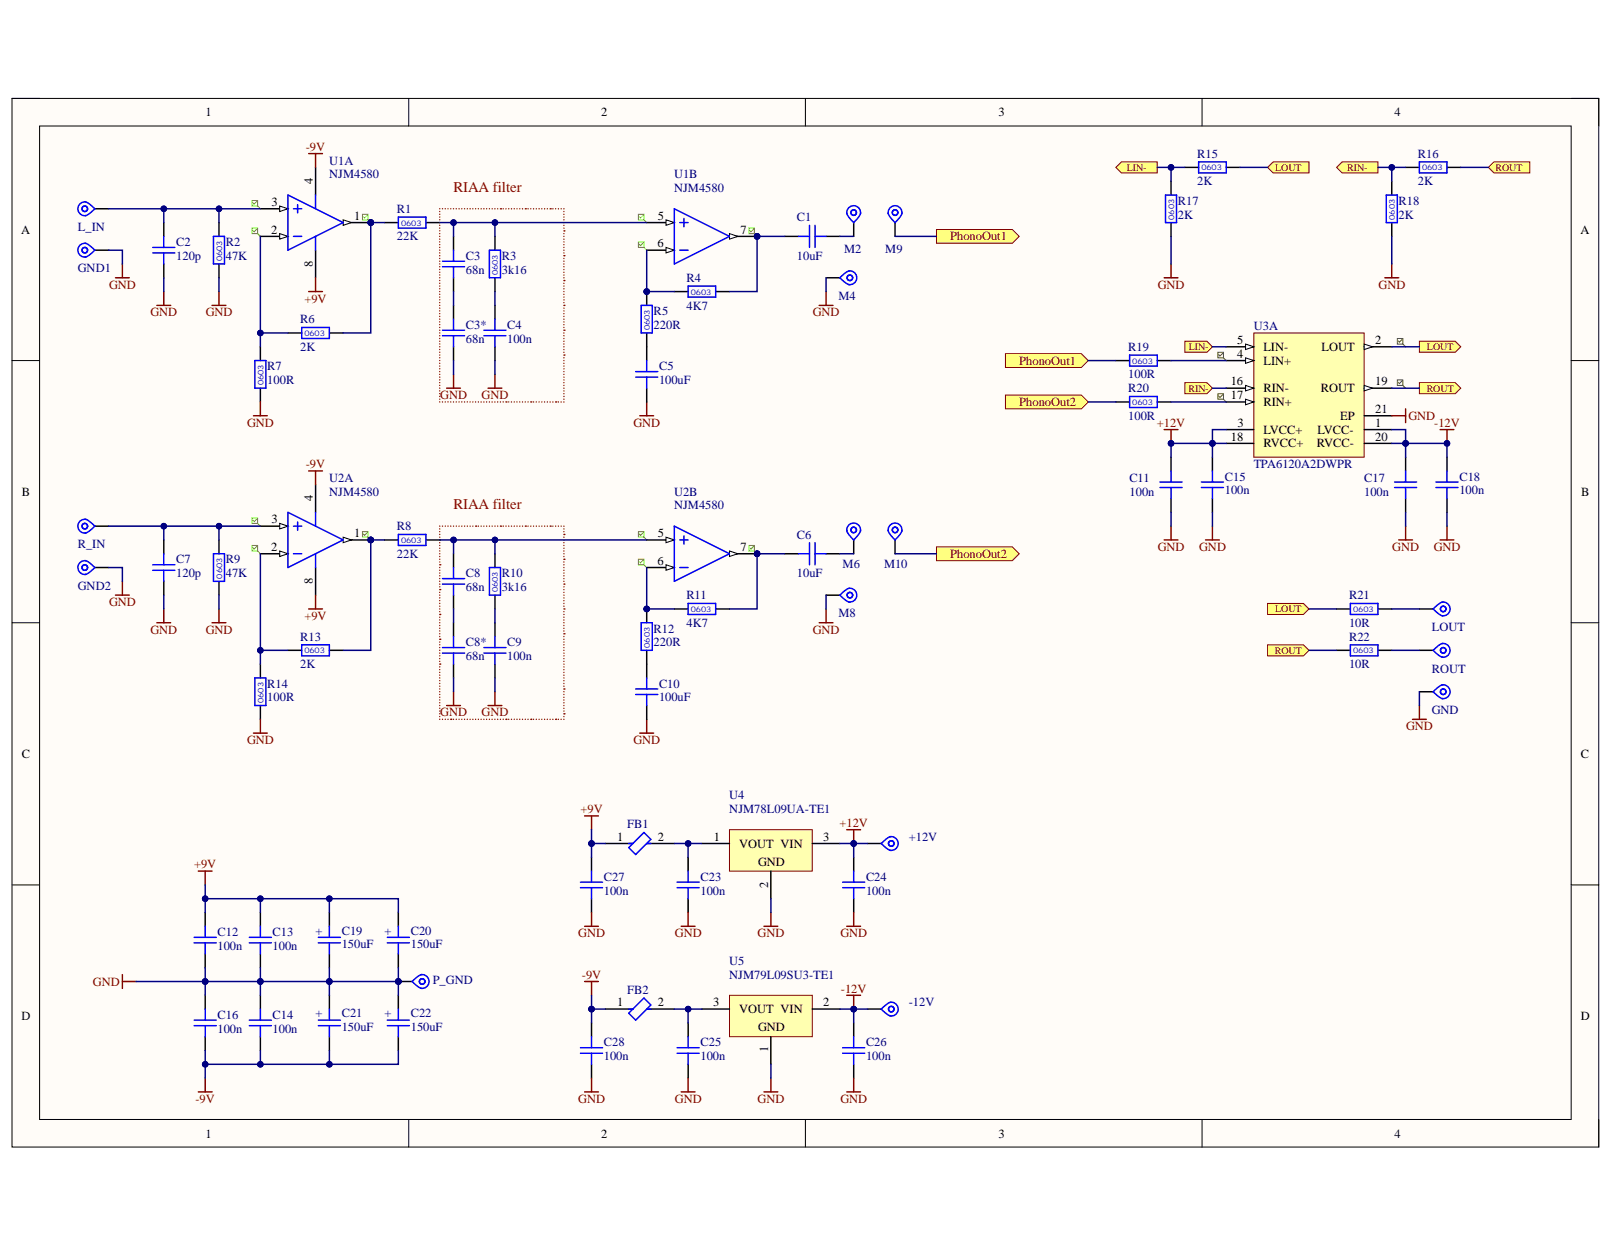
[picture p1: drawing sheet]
<svg xmlns="http://www.w3.org/2000/svg" width="279mm" height="216mm" viewBox="0 0 279 216" stroke-linecap="round" stroke-linejoin="round" font-family="sans-serif">
<defs><g id="words">
<g font-size="2.6" fill="#980000">
<text x="78.6" y="33.2">RIAA filter</text>
<text x="78.6" y="88.2">RIAA filter</text>
</g>
<g font-size="2.2">
<text x="35.6" y="20.1">1</text>
<text x="104.2" y="20.1">2</text>
<text x="173.1" y="20.1">3</text>
<text x="241.7" y="20.1">4</text>
<text x="47.1" y="35.7">3</text>
<text x="54.2" y="31.9" transform="rotate(-90 54.2 31.9)">4</text>
<text x="3.7" y="40.5">A</text>
<text x="47" y="40.5">2</text>
<text x="61.4" y="38.1">1</text>
<text x="114" y="38.1">5</text>
<text x="128.4" y="40.5">7</text>
<text x="273.9" y="40.5">A</text>
<text x="54.2" y="46.2" transform="rotate(-90 54.2 46.2)">8</text>
<text x="114" y="42.9">6</text>
<text x="214.4" y="59.6">5</text>
<text x="238.4" y="59.6">2</text>
<text x="214.4" y="62">4</text>
<text x="219" y="63.2">LIN+</text>
<text x="219" y="60.8">LIN-</text>
<text x="229" y="60.8">LOUT</text>
<text x="213.3" y="66.8">16</text>
<text x="213.3" y="69.2">17</text>
<text x="219" y="68">RIN-</text>
<text x="219" y="70.4">RIN+</text>
<text x="229" y="68">ROUT</text>
<text x="238.4" y="66.8">19</text>
<text x="238.4" y="71.6">21</text>
<text x="213.3" y="76.4">18</text>
<text x="214.5" y="73.9">3</text>
<text x="219" y="75.2">LVCC+</text>
<text x="219" y="77.5">RVCC+</text>
<text x="228.2" y="77.5">RVCC-</text>
<text x="228.4" y="75.2">LVCC-</text>
<text x="232.3" y="72.8">EP</text>
<text x="238.4" y="73.9">1</text>
<text x="238.4" y="76.4">20</text>
<text x="3.8" y="85.9">B</text>
<text x="54.2" y="86.8" transform="rotate(-90 54.2 86.8)">4</text>
<text x="274.1" y="85.9">B</text>
<text x="47" y="95.5">2</text>
<text x="47.1" y="90.7">3</text>
<text x="61.4" y="93.1">1</text>
<text x="114" y="93.1">5</text>
<text x="128.4" y="95.5">7</text>
<text x="54.2" y="101.2" transform="rotate(-90 54.2 101.2)">8</text>
<text x="114" y="97.9">6</text>
<text x="3.8" y="131.3">C</text>
<text x="274" y="131.3">C</text>
<text x="106.9" y="145.7">1</text>
<text x="114" y="145.7">2</text>
<text x="123.7" y="145.7">1</text>
<text x="128.1" y="146.9">VOUT VIN</text>
<text x="131.4" y="150">GND</text>
<text x="142.7" y="145.7">3</text>
<text x="133.1" y="153.8" transform="rotate(-90 133.1 153.8)">2</text>
<text x="3.7" y="176.8">D</text>
<text x="106.9" y="174.4">1</text>
<text x="114" y="174.4">2</text>
<text x="123.6" y="174.4">3</text>
<text x="128.1" y="175.6">VOUT VIN</text>
<text x="131.4" y="178.7">GND</text>
<text x="142.7" y="174.4">2</text>
<text x="274" y="176.8">D</text>
<text x="133.1" y="182.3" transform="rotate(-90 133.1 182.3)">1</text>
<text x="35.6" y="197.1">1</text>
<text x="104.2" y="197.1">2</text>
<text x="173.1" y="197.1">3</text>
<text x="241.7" y="197.1">4</text>
</g>
<g font-size="2.2" fill="#800000">
<text x="53" y="26.1">-9V</text>
<text x="164.7" y="41.7">PhonoOut1</text>
<text x="18.9" y="50">GND</text>
<text x="52.8" y="52.5">+9V</text>
<text x="200.7" y="50">GND</text>
<text x="238.9" y="50">GND</text>
<text x="26.1" y="54.8">GND</text>
<text x="35.7" y="54.8">GND</text>
<text x="140.9" y="54.8">GND</text>
<text x="176.7" y="63.2">PhonoOut1</text>
<text x="76.3" y="69.2">GND</text>
<text x="83.5" y="69.2">GND</text>
<text x="176.7" y="70.4">PhonoOut2</text>
<text x="42.8" y="73.9">GND</text>
<text x="109.8" y="73.9">GND</text>
<text x="200.5" y="73.9">+12V</text>
<text x="244.1" y="72.8">GND</text>
<text x="248.6" y="73.9">-12V</text>
<text x="53" y="81.1">-9V</text>
<text x="200.7" y="95.5">GND</text>
<text x="207.8" y="95.5">GND</text>
<text x="241.3" y="95.5">GND</text>
<text x="248.5" y="95.5">GND</text>
<text x="164.7" y="96.7">PhonoOut2</text>
<text x="18.9" y="105">GND</text>
<text x="52.8" y="107.4">+9V</text>
<text x="26.1" y="109.8">GND</text>
<text x="35.7" y="109.8">GND</text>
<text x="140.9" y="109.8">GND</text>
<text x="76.3" y="124.1">GND</text>
<text x="83.5" y="124.1">GND</text>
<text x="42.8" y="128.9">GND</text>
<text x="109.8" y="128.9">GND</text>
<text x="243.7" y="126.6">GND</text>
<text x="100.6" y="140.9">+9V</text>
<text x="145.5" y="143.3">+12V</text>
<text x="33.6" y="150.5">+9V</text>
<text x="100.2" y="162.4">GND</text>
<text x="117" y="162.4">GND</text>
<text x="131.3" y="162.4">GND</text>
<text x="145.7" y="162.4">GND</text>
<text x="16.1" y="170.8">GND</text>
<text x="100.9" y="169.6">-9V</text>
<text x="145.7" y="172">-12V</text>
<text x="33.9" y="191.1">-9V</text>
<text x="100.2" y="191.1">GND</text>
<text x="117" y="191.1">GND</text>
<text x="131.3" y="191.1">GND</text>
<text x="145.7" y="191.1">GND</text>
</g>
<g font-size="2.2" fill="#000080">
<text x="57.1" y="28.5">U1A</text>
<text x="207.5" y="27.3">R15</text>
<text x="245.8" y="27.3">R16</text>
<text x="57.1" y="30.9">NJM4580</text>
<text x="116.8" y="30.9">U1B</text>
<text x="116.8" y="33.3">NJM4580</text>
<text x="204.2" y="35.5">R17</text>
<text x="207.5" y="32.1">2K</text>
<text x="242.4" y="35.5">R18</text>
<text x="245.8" y="32.1">2K</text>
<text x="13.5" y="40">L_IN</text>
<text x="68.8" y="36.9">R1</text>
<text x="68.8" y="41.7">22K</text>
<text x="138.1" y="38.3">C1</text>
<text x="204.2" y="37.9">2K</text>
<text x="242.4" y="37.9">2K</text>
<text x="13.5" y="47.2">GND1</text>
<text x="30.5" y="42.6">C2</text>
<text x="30.5" y="45">120p</text>
<text x="39.1" y="42.6">R2</text>
<text x="39.1" y="45">47K</text>
<text x="80.8" y="45">C3</text>
<text x="80.8" y="47.4">68n</text>
<text x="87" y="45">R3</text>
<text x="87" y="47.4">3k16</text>
<text x="138.1" y="45">10uF</text>
<text x="146.3" y="43.8">M2</text>
<text x="153.4" y="43.8">M9</text>
<text x="119" y="48.9">R4</text>
<text x="119" y="53.6">4K7</text>
<text x="145.3" y="51.9">M4</text>
<text x="52" y="56">R6</text>
<text x="80.8" y="57">C3*</text>
<text x="80.8" y="59.4">68n</text>
<text x="87.9" y="57">C4</text>
<text x="87.9" y="59.4">100n</text>
<text x="113.3" y="54.6">R5</text>
<text x="113.3" y="57">220R</text>
<text x="217.3" y="57.2">U3A</text>
<text x="46.3" y="64.2">R7</text>
<text x="52" y="60.8">2K</text>
<text x="114.2" y="64.2">C5</text>
<text x="195.5" y="60.8">R19</text>
<text x="195.5" y="65.6">100R</text>
<text x="46.3" y="66.5">100R</text>
<text x="114.2" y="66.5">100uF</text>
<text x="195.5" y="68">R20</text>
<text x="195.5" y="72.8">100R</text>
<text x="57.1" y="83.5">U2A</text>
<text x="195.8" y="83.5">C11</text>
<text x="212.3" y="83.3">C15</text>
<text x="217.3" y="81.1">TPA6120A2DWPR</text>
<text x="236.4" y="83.5">C17</text>
<text x="252.9" y="83.3">C18</text>
<text x="57.1" y="85.9">NJM4580</text>
<text x="116.8" y="85.9">U2B</text>
<text x="116.8" y="88.3">NJM4580</text>
<text x="195.8" y="85.9">100n</text>
<text x="212.3" y="85.7">100n</text>
<text x="236.4" y="85.9">100n</text>
<text x="252.9" y="85.7">100n</text>
<text x="13.5" y="95">R_IN</text>
<text x="68.8" y="91.9">R8</text>
<text x="138.1" y="93.3">C6</text>
<text x="30.5" y="97.6">C7</text>
<text x="30.5" y="100">120p</text>
<text x="39.1" y="97.6">R9</text>
<text x="39.1" y="100">47K</text>
<text x="68.8" y="96.7">22K</text>
<text x="80.8" y="100">C8</text>
<text x="87" y="100">R10</text>
<text x="138.1" y="100">10uF</text>
<text x="146" y="98.3">M6</text>
<text x="153.2" y="98.3">M10</text>
<text x="13.5" y="102.2">GND2</text>
<text x="80.8" y="102.4">68n</text>
<text x="87" y="102.4">3k16</text>
<text x="119" y="103.8">R11</text>
<text x="145.3" y="106.9">M8</text>
<text x="233.8" y="103.8">R21</text>
<text x="52" y="111">R13</text>
<text x="80.8" y="112">C8*</text>
<text x="87.9" y="112">C9</text>
<text x="113.3" y="109.6">R12</text>
<text x="113.3" y="112">220R</text>
<text x="119" y="108.6">4K7</text>
<text x="233.8" y="108.6">10R</text>
<text x="233.8" y="111">R22</text>
<text x="248.2" y="109.3">LOUT</text>
<text x="46.3" y="119.2">R14</text>
<text x="52" y="115.8">2K</text>
<text x="80.8" y="114.4">68n</text>
<text x="87.9" y="114.4">100n</text>
<text x="114.2" y="119.2">C10</text>
<text x="233.8" y="115.8">10R</text>
<text x="248.2" y="116.5">ROUT</text>
<text x="46.3" y="121.5">100R</text>
<text x="114.2" y="121.5">100uF</text>
<text x="248.2" y="123.7">GND</text>
<text x="108.7" y="143.5">FB1</text>
<text x="126.4" y="138.5">U4</text>
<text x="126.4" y="140.9">NJM78L09UA-TE1</text>
<text x="157.5" y="145.7">+12V</text>
<text x="104.7" y="152.6">C27</text>
<text x="104.7" y="155">100n</text>
<text x="121.4" y="152.6">C23</text>
<text x="121.4" y="155">100n</text>
<text x="150.1" y="152.6">C24</text>
<text x="150.1" y="155">100n</text>
<text x="54.7" y="162">+</text>
<text x="59.2" y="162">C19</text>
<text x="66.6" y="162">+</text>
<text x="71.2" y="162">C20</text>
<text x="37.7" y="162.2">C12</text>
<text x="37.7" y="164.6">100n</text>
<text x="47.3" y="162.2">C13</text>
<text x="47.3" y="164.6">100n</text>
<text x="59.2" y="164.3">150uF</text>
<text x="71.2" y="164.3">150uF</text>
<text x="126.4" y="167.2">U5</text>
<text x="75" y="170.5">P_GND</text>
<text x="108.7" y="172.2">FB2</text>
<text x="126.4" y="169.6">NJM79L09SU3-TE1</text>
<text x="37.7" y="176.5">C16</text>
<text x="37.7" y="178.9">100n</text>
<text x="47.3" y="176.5">C14</text>
<text x="47.3" y="178.9">100n</text>
<text x="54.7" y="176.3">+</text>
<text x="59.2" y="176.3">C21</text>
<text x="59.2" y="178.7">150uF</text>
<text x="66.6" y="176.3">+</text>
<text x="71.2" y="176.3">C22</text>
<text x="71.2" y="178.7">150uF</text>
<text x="157.5" y="174.4">-12V</text>
<text x="104.7" y="181.3">C28</text>
<text x="104.7" y="183.7">100n</text>
<text x="121.4" y="181.3">C25</text>
<text x="121.4" y="183.7">100n</text>
<text x="150.1" y="181.3">C26</text>
<text x="150.1" y="183.7">100n</text>
</g>
<g font-size="1.7" fill="#800000">
<text x="195.3" y="29.6">LIN-</text>
<text x="221" y="29.6">LOUT</text>
<text x="233.5" y="29.6">RIN-</text>
<text x="259.2" y="29.6">ROUT</text>
<text x="206" y="60.7">LIN-</text>
<text x="247.3" y="60.7">LOUT</text>
<text x="206" y="67.9">RIN-</text>
<text x="247.3" y="67.9">ROUT</text>
<text x="221" y="106.1">LOUT</text>
<text x="221" y="113.3">ROUT</text>
</g>
<g font-size="1.4" fill="#0000bf">
<text x="208.2" y="29.5">0603</text>
<text x="246.5" y="29.5">0603</text>
<text x="69.5" y="39.1">0603</text>
<text x="203.5" y="38.1" transform="rotate(-90 203.5 38.1)">0603</text>
<text x="241.8" y="38.1" transform="rotate(-90 241.8 38.1)">0603</text>
<text x="38.5" y="45.3" transform="rotate(-90 38.5 45.3)">0603</text>
<text x="86.3" y="47.6" transform="rotate(-90 86.3 47.6)">0603</text>
<text x="119.7" y="51.1">0603</text>
<text x="52.8" y="58.2">0603</text>
<text x="112.6" y="57.2" transform="rotate(-90 112.6 57.2)">0603</text>
<text x="196.3" y="63">0603</text>
<text x="45.6" y="66.8" transform="rotate(-90 45.6 66.8)">0603</text>
<text x="196.3" y="70.2">0603</text>
<text x="69.5" y="94.1">0603</text>
<text x="38.5" y="100.3" transform="rotate(-90 38.5 100.3)">0603</text>
<text x="86.3" y="102.7" transform="rotate(-90 86.3 102.7)">0603</text>
<text x="119.7" y="106">0603</text>
<text x="234.5" y="106">0603</text>
<text x="52.8" y="113.2">0603</text>
<text x="112.6" y="112.2" transform="rotate(-90 112.6 112.2)">0603</text>
<text x="234.5" y="113.2">0603</text>
<text x="45.6" y="121.8" transform="rotate(-90 45.6 121.8)">0603</text>
</g>
</g></defs>
<path d="M2.1 17.1h275v181.7h-275z" fill-rule="evenodd" fill="#fffcf8"/>
<path d="M2.1 17.1h275v181.7h-275z" fill="none" stroke="#000" stroke-width=".17"/>
<path d="M6.9 21.8h265.4v172.2h-265.4z" fill-rule="evenodd" fill="#fffcf8"/>
<g fill="none" stroke="#000" stroke-width=".17">
<path d="M2.1 17h4.8M70.8 17v4.8M139.6 17v4.8M208.3 17.1v4.7M272.3 17.1h4.8v4.7M6.9 21.8h265.4v172.2h-265.4zM2.1 62.5h4.8M272.3 62.5h4.8M2.1 107.9h4.8M272.3 107.9h4.8M2.1 153.3h4.8M272.3 153.3h4.8"/>
<path d="M70.8 194v4.8M139.6 194v4.8M208.3 194v4.8M277.1 194v4.8"/>
</g>
<circle cx="64.3" cy="38.6" r=".48" fill="#000080"/>
<circle cx="64.3" cy="38.6" r=".48" fill="none" stroke="#000080" stroke-width=".17"/>
<path d="M45.1 36.2h4.8M54.7 43.3v4.8" fill="none" stroke="#000" stroke-width=".25"/>
<path d="M48.5 35.7l1.4 .5-1.4 .5z" fill="#f8fcff"/>
<path d="M48.5 35.7l1.4 .5-1.4 .5z" fill="none" stroke="#000" stroke-width=".17"/>
<path d="M45.1 41h4.8" fill="none" stroke="#000" stroke-width=".25"/>
<path d="M48.5 40.5l1.4 .5-1.4 .4z" fill="#f8fcff"/>
<path d="M48.5 40.5l1.4 .5-1.4 .4z" fill="none" stroke="#000" stroke-width=".17"/>
<path d="M54.7 29v4.8M59.5 38.6h4.8" fill="none" stroke="#000" stroke-width=".25"/>
<path d="M59.5 38.1l1.4 .5-1.4 .4z" fill="#f8fcff"/>
<path d="M59.5 38.1l1.4 .5-1.4 .4z" fill="none" stroke="#000" stroke-width=".17"/>
<circle cx="64.3" cy="38.6" r=".48" fill="#000080"/>
<circle cx="64.3" cy="38.6" r=".48" fill="none" stroke="#000080" stroke-width=".17"/>
<path d="M49.9 33.8l9.6 4.8-9.6 4.7zM50.9 36.2h1.4M51.6 35.5v1.4M54.7 33.8v2.4M50.9 41h1.4M54.7 41v2.3" fill="none" stroke="#00f" stroke-width=".25"/>
<circle cx="131.2" cy="41" r=".48" fill="#000080"/>
<circle cx="131.2" cy="41" r=".48" fill="none" stroke="#000080" stroke-width=".17"/>
<path d="M112.1 38.6h4.8" fill="none" stroke="#000" stroke-width=".25"/>
<path d="M115.4 38.1l1.5 .5-1.5 .4z" fill="#f8fcff"/>
<path d="M115.4 38.1l1.5 .5-1.5 .4z" fill="none" stroke="#000" stroke-width=".17"/>
<path d="M112.1 43.4h4.8" fill="none" stroke="#000" stroke-width=".25"/>
<path d="M115.4 42.9l1.5 .5-1.5 .4z" fill="#f8fcff"/>
<path d="M115.4 42.9l1.5 .5-1.5 .4z" fill="none" stroke="#000" stroke-width=".17"/>
<path d="M126.4 41h4.8" fill="none" stroke="#000" stroke-width=".25"/>
<path d="M126.4 40.5l1.5 .5-1.5 .4z" fill="#f8fcff"/>
<path d="M126.4 40.5l1.5 .5-1.5 .4z" fill="none" stroke="#000" stroke-width=".17"/>
<circle cx="131.2" cy="41" r=".48" fill="#000080"/>
<circle cx="131.2" cy="41" r=".48" fill="none" stroke="#000080" stroke-width=".17"/>
<g fill="none" stroke="#00f" stroke-width=".25">
<path d="M69 37.6h4.8v1.9h-4.8zM116.9 36.2l9.5 4.8-9.5 4.7zM117.8 38.6h1.5M118.5 37.9v1.4M52.3 56.7h4.8v1.9h-4.8zM76.7 45.3h3.8M76.7 46.2h3.8M78.6 43.3v2M78.6 46.2v1.9M83.9 57.2h3.8M83.9 58.2h3.8M84.8 43.4h1.9v4.7h-1.9z"/>
<path d="M85.8 55.3v1.9M85.8 58.2v1.9M117.8 43.4h1.5"/>
</g>
<path d="M66.7 38.6h2.3M73.8 38.6h2.4M49.9 57.7h2.4M57.1 57.7h2.4M78.6 41v2.3M78.6 48.1v2.4M85.8 41v2.3M85.8 48.1v2.4M85.8 52.9v2.4M85.8 60.1v2.4" fill="none" stroke="#000" stroke-width=".25"/>
<circle cx="112.1" cy="50.5" r=".48" fill="#000080"/>
<circle cx="112.1" cy="50.5" r=".48" fill="none" stroke="#000080" stroke-width=".17"/>
<path d="M112.1 50.5v2.4" fill="none" stroke="#000" stroke-width=".25"/>
<circle cx="112.1" cy="50.5" r=".48" fill="#000080"/>
<circle cx="112.1" cy="50.5" r=".48" fill="none" stroke="#000080" stroke-width=".17"/>
<path d="M28.4 38.6v2.4M38 38.6v2.4M28.4 45.7v2.4M38 45.7v2.4M112.1 57.7v2.4M116.9 50.5h2.4M124 50.5h2.4M45.1 60.1v2.4M45.1 67.3v2.3" fill="none" stroke="#000" stroke-width=".25"/>
<path d="M26.5 42.9h3.8M26.5 43.8h3.8M28.4 41v1.9M28.4 43.8v1.9M37 41h1.9v4.7h-1.9zM111.1 52.9h1.9v4.8h-1.9zM119.3 49.6h4.7v1.9h-4.7zM44.2 62.5h1.9v4.8h-1.9z" fill="none" stroke="#00f" stroke-width=".25"/>
<g fill="none" stroke="#800000" stroke-width=".25">
<path d="M53.5 26.6h2.4M54.7 26.6v2.4M27.2 52.9h2.4M28.4 50.5v2.4M36.8 52.9h2.3M38 50.5v2.4M53.5 50.5h2.4M54.7 48.1v2.4M43.9 72h2.4M45.1 69.6v2.4M77.4 67.3h2.4M78.6 64.9v2.4"/>
<path d="M84.6 67.3h2.4M85.8 64.9v2.4M110.9 72h2.4M112.1 69.6v2.4"/>
</g>
<circle cx="64.3" cy="93.6" r=".48" fill="#000080"/>
<circle cx="64.3" cy="93.6" r=".48" fill="none" stroke="#000080" stroke-width=".17"/>
<path d="M45.1 91.2h4.8M54.7 98.3v4.8" fill="none" stroke="#000" stroke-width=".25"/>
<path d="M48.5 90.7l1.4 .5-1.4 .4z" fill="#f8fcff"/>
<path d="M48.5 90.7l1.4 .5-1.4 .4z" fill="none" stroke="#000" stroke-width=".17"/>
<path d="M45.1 96h4.8" fill="none" stroke="#000" stroke-width=".25"/>
<path d="M48.5 95.5l1.4 .5-1.4 .4z" fill="#f8fcff"/>
<path d="M48.5 95.5l1.4 .5-1.4 .4z" fill="none" stroke="#000" stroke-width=".17"/>
<path d="M54.7 84v4.8M59.5 93.6h4.8" fill="none" stroke="#000" stroke-width=".25"/>
<path d="M59.5 93.1l1.4 .5-1.4 .4z" fill="#f8fcff"/>
<path d="M59.5 93.1l1.4 .5-1.4 .4z" fill="none" stroke="#000" stroke-width=".17"/>
<circle cx="64.3" cy="93.6" r=".48" fill="#000080"/>
<circle cx="64.3" cy="93.6" r=".48" fill="none" stroke="#000080" stroke-width=".17"/>
<path d="M49.9 88.8l9.6 4.8-9.6 4.7zM50.9 96h1.4M50.9 91.2h1.4M51.6 90.5v1.4M54.7 88.8v2.4M54.7 96v2.3" fill="none" stroke="#00f" stroke-width=".25"/>
<circle cx="131.2" cy="95.9" r=".48" fill="#000080"/>
<circle cx="131.2" cy="95.9" r=".48" fill="none" stroke="#000080" stroke-width=".17"/>
<path d="M112.1 93.6h4.8" fill="none" stroke="#000" stroke-width=".25"/>
<path d="M115.4 93.1l1.5 .5-1.5 .4z" fill="#f8fcff"/>
<path d="M115.4 93.1l1.5 .5-1.5 .4z" fill="none" stroke="#000" stroke-width=".17"/>
<path d="M112.1 98.3h4.8" fill="none" stroke="#000" stroke-width=".25"/>
<path d="M115.4 97.9l1.5 .4-1.5 .5z" fill="#f8fcff"/>
<path d="M115.4 97.9l1.5 .4-1.5 .5z" fill="none" stroke="#000" stroke-width=".17"/>
<path d="M126.4 96h4.8" fill="none" stroke="#000" stroke-width=".25"/>
<path d="M126.4 95.5l1.5 .5-1.5 .4z" fill="#f8fcff"/>
<path d="M126.4 95.5l1.5 .5-1.5 .4z" fill="none" stroke="#000" stroke-width=".17"/>
<circle cx="131.2" cy="95.9" r=".48" fill="#000080"/>
<circle cx="131.2" cy="95.9" r=".48" fill="none" stroke="#000080" stroke-width=".17"/>
<g fill="none" stroke="#00f" stroke-width=".25">
<path d="M69 92.6h4.8v1.9h-4.8zM78.6 98.3v2M84.8 98.3h1.9v4.8h-1.9zM116.9 91.2l9.5 4.8-9.5 4.7zM117.8 98.3h1.5M117.8 93.6h1.5M118.5 92.8v1.5M52.3 111.7h4.8v1.9h-4.8zM76.7 100.3h3.8M76.7 101.2h3.8M78.6 101.2v1.9M83.9 112.2h3.8"/>
<path d="M83.9 113.2h3.8M85.8 110.3v1.9M85.8 113.2v1.9"/>
</g>
<path d="M66.7 93.6h2.3M73.8 93.6h2.4M78.6 96v2.3M85.8 96v2.3M49.9 112.7h2.4M57.1 112.7h2.4M78.6 103.1v2.4M85.8 103.1v2.4M85.8 107.9v2.4M85.8 115.1v2.4" fill="none" stroke="#000" stroke-width=".25"/>
<circle cx="112.1" cy="105.5" r=".48" fill="#000080"/>
<circle cx="112.1" cy="105.5" r=".48" fill="none" stroke="#000080" stroke-width=".17"/>
<path d="M112.1 105.5v2.4" fill="none" stroke="#000" stroke-width=".25"/>
<circle cx="112.1" cy="105.5" r=".48" fill="#000080"/>
<circle cx="112.1" cy="105.5" r=".48" fill="none" stroke="#000080" stroke-width=".17"/>
<g fill="none" stroke="#000" stroke-width=".25">
<path d="M28.4 93.6v2.4M38 93.6v2.4M28.4 100.7v2.4M38 100.7v2.4M45.1 115.1v2.4M112.1 112.7v2.4M116.9 105.5h2.4M124 105.5h2.4M45.1 122.2v2.4M35.6 158.1v2.4M35.6 165.3v2.4M35.6 172.5v2.3"/>
<path d="M35.6 179.6v2.4"/>
</g>
<g fill="none" stroke="#00f" stroke-width=".25">
<path d="M26.5 97.9h3.8M26.5 98.8h3.8M28.4 96v1.9M28.4 98.8v1.9M37 96h1.9v4.7h-1.9zM44.2 117.5h1.9v4.7h-1.9zM111.1 107.9h1.9v4.8h-1.9zM119.3 104.6h4.7v1.9h-4.7zM33.6 162.4h3.9M33.6 163.4h3.9M33.7 176.8h3.8M33.7 177.7h3.8"/>
<path d="M35.6 160.5v1.9M35.6 163.4v1.9M35.6 174.8v2M35.6 177.7v1.9"/>
</g>
<g fill="none" stroke="#800000" stroke-width=".25">
<path d="M20 48.1h2.4M21.2 45.7v2.4M142 52.9h2.4M143.2 50.5v2.4M53.5 81.6h2.4M54.7 81.6v2.4M20 103.1h2.4M21.2 100.7v2.4M27.2 107.9h2.4M28.4 105.5v2.4M36.8 107.9h2.3M38 105.5v2.4"/>
<path d="M53.5 105.5h2.4M54.7 103.1v2.4M78.6 119.9v2.3M85.8 119.9v2.3M142 107.9h2.4M143.2 105.5v2.4M43.9 127h2.4M45.1 124.6v2.4M77.4 122.2h2.4M84.6 122.2h2.4M110.9 127h2.4M112.1 124.6v2.4"/>
<path d="M34.4 150.9h2.4M35.6 150.9v2.4M21.2 168.9v2.4M21.2 170.1h2.4M34.4 189.2h2.4M35.6 186.8v2.4"/>
</g>
<g fill="none" stroke="#0f0" stroke-width=".17">
<path d="M43.7 34.7h.9v1h-.9zM43.7 39.5h.9v1h-.9zM44.5 34.9l-.4 .5-.3-.3M44.5 39.7l-.4 .5-.3-.3M44.6 35.7l.5 .5M62.8 37.1h1v1h-1zM63.7 37.3l-.5 .5-.3-.3M63.8 38.1l.5 .5M110.7 37.1h.9v1h-.9zM111.5 37.3l-.5 .5-.2-.3M111.6 38.1l.5 .5M44.6 40.5l.5 .5"/>
<path d="M110.7 41.9h.9v1h-.9zM111.5 42.1l-.5 .5-.2-.3M111.6 42.9l.5 .5"/>
</g>
<circle cx="64.3" cy="38.6" r=".48" fill="#000080"/>
<circle cx="64.3" cy="38.6" r=".48" fill="none" stroke="#000080" stroke-width=".17"/>
<path d="M129.8 39.5h.9v1h-.9zM130.6 39.7l-.5 .5-.2-.3M130.7 40.5l.5 .5" fill="none" stroke="#0f0" stroke-width=".17"/>
<circle cx="131.2" cy="41" r=".48" fill="#000080"/>
<circle cx="131.2" cy="41" r=".48" fill="none" stroke="#000080" stroke-width=".17"/>
<path d="M43.7 89.7h.9v1h-.9zM43.7 94.5h.9v1h-.9zM44.5 89.9l-.4 .5-.3-.3M44.5 94.7l-.4 .5-.3-.3M44.6 90.7l.5 .5M44.6 95.5l.5 .5M62.8 92.1h1v1h-1zM63.7 92.3l-.5 .5-.3-.3M63.8 93.1l.5 .5" fill="none" stroke="#0f0" stroke-width=".17"/>
<circle cx="64.3" cy="93.6" r=".48" fill="#000080"/>
<circle cx="64.3" cy="93.6" r=".48" fill="none" stroke="#000080" stroke-width=".17"/>
<path d="M110.7 92.1h.9v1h-.9zM110.7 96.9h.9v1h-.9zM111.5 92.3l-.5 .5-.2-.3M111.5 97.1l-.5 .4-.2-.2M111.6 93.1l.5 .5M111.6 97.9l.5 .4M129.8 94.5h.9v1h-.9zM130.6 94.7l-.5 .5-.2-.3M130.7 95.5l.5 .5" fill="none" stroke="#0f0" stroke-width=".17"/>
<circle cx="131.2" cy="95.9" r=".48" fill="#000080"/>
<circle cx="131.2" cy="95.9" r=".48" fill="none" stroke="#000080" stroke-width=".17"/>
<g fill="none" stroke="#000" stroke-width=".25">
<path d="M16.4 36.2h2.4M148 38.6v2.4M16.4 43.3h2.4M136 41h2.4M143.2 48.1h2.4M143.2 41h2.4M112.1 60.1v2.4M112.1 67.3v2.3M16.4 91.2h2.4M16.4 98.3h2.4M136 96h2.4M143.2 96h2.4"/>
<path d="M148 93.6v2.4M112.1 115.1v2.4M143.2 103.1h2.4M112.1 122.2v2.4M45.1 158.1v2.4M45.1 165.3v2.4M45.1 172.5v2.3M45.1 179.6v2.4"/>
</g>
<g fill="none" stroke="#00f" stroke-width=".25">
<path d="M14.8 35l.5 .2 .8 .7a.29 .29 0 0 1 .3 .3 .29 .29 0 0 1-.3 .3l-.8 .6-.5 .3M14.9 35a1.2 1.2 0 0 0-1.4 1.2 1.2 1.2 0 0 0 1.4 1.2M140.3 39v3.9M141.3 39v3.9M146.8 36.9l.2 .5 .7 .9a.29 .29 0 0 0 .3 .3 .29 .29 0 0 0 .3-.3l.7-.9 .2-.5M146.8 37a1.2 1.2 0 0 1 1.2-1.4 1.2 1.2 0 0 1 1.1 1.4M14.8 42.2l.5 .2 .8 .7a.29 .29 0 0 1 .3 .2 .29 .29 0 0 1-.3 .3l-.7 .7-.6 .2M14.9 42.2a1.2 1.2 0 0 0-1.4 1.1 1.2 1.2 0 0 0 1.4 1.2M138.4 41h1.9M141.3 41h1.9M147.1 47a1.2 1.2 0 0 1 1.4 1.1 1.2 1.2 0 0 1-1.4 1.2M147.2 46.9l-.5 .3-1.1 .9 1 .9 .6 .3"/>
<path d="M110.2 64.4h3.8M110.2 65.3h3.8M112.1 62.5v1.9M112.1 65.3v2M14.8 90l.5 .2 .8 .7a.29 .29 0 0 1 .3 .3 .29 .29 0 0 1-.3 .3l-.8 .6-.5 .3M14.8 97.1l.5 .3 .8 .7a.29 .29 0 0 1 .3 .2 .29 .29 0 0 1-.3 .3l-.8 .7-.5 .2M14.9 90a1.19 1.19 0 0 0-1.4 1.2 1.19 1.19 0 0 0 1.4 1.1M14.9 97.2a1.2 1.2 0 0 0-1.4 1.1 1.2 1.2 0 0 0 1.4 1.2M138.4 96h1.9M140.3 94v3.9M141.3 94v3.9M141.3 96h1.9"/>
<path d="M146.8 91.9l.2 .5 .7 .9a.29 .29 0 0 0 .3 .3 .29 .29 0 0 0 .3-.3l.7-.9 .2-.5M146.8 92a1.2 1.2 0 0 1 1.2-1.4 1.2 1.2 0 0 1 1.1 1.4M110.2 119.4h3.8M112.1 117.5v1.9M147.1 101.9a1.19 1.19 0 0 1 1.4 1.2 1.19 1.19 0 0 1-1.4 1.2M147.2 101.9l-.6 .3-1 .9 1 .9 .6 .3M110.2 120.3h3.8M112.1 120.3v1.9M43.2 176.8h3.8M43.2 177.7h3.8M43.2 162.4h3.8M43.2 163.4h3.8"/>
<path d="M45.1 160.5v1.9M45.1 163.4v1.9M45.1 174.8v2M45.1 177.7v1.9"/>
<circle cx="14.7" cy="36.2" r=".48"/>
<circle cx="148" cy="36.8" r=".48"/>
<circle cx="14.7" cy="43.3" r=".48"/>
<circle cx="147.3" cy="48.1" r=".48"/>
<circle cx="14.7" cy="91.2" r=".48"/>
<circle cx="14.7" cy="98.3" r=".48"/>
<circle cx="148" cy="91.8" r=".48"/>
<circle cx="147.3" cy="103.1" r=".48"/>
</g>
<g fill="none" stroke="#980000" stroke-width=".25">
<path d="M76.2 36.7h.1M76.2 37.1h.1M76.2 37.6h.1M76.2 38.1h.1M76.2 38.6h.1M76.2 39h.1M76.2 39.5h.1M76.2 40h.1M76.2 36.2h.1M76.7 36.2h.1M77.2 36.2h.1M77.7 36.2h.1"/>
<path d="M78.1 36.2h.1M78.6 36.2h.1M79.1 36.2h.1M79.6 36.2h.1M80 36.2h.1M80.5 36.2h.1M81 36.2h.1M81.5 36.2h.1M82 36.2h.1M82.4 36.2h.1M82.9 36.2h.1M83.4 36.2h.1"/>
<path d="M83.9 36.2h.1M84.3 36.2h.1M84.8 36.2h.1M85.3 36.2h.1M85.8 36.2h.1M86.3 36.2h.1M86.7 36.2h.1M87.2 36.2h.1M87.7 36.2h.1M88.2 36.2h.1M88.7 36.2h.1M89.1 36.2h.1"/>
<path d="M89.6 36.2h.1M90.1 36.2h.1M90.6 36.2h.1M91 36.2h.1M91.5 36.2h.1M92 36.2h.1M92.5 36.2h.1M93 36.2h.1M93.4 36.2h.1M93.9 36.2h.1M94.4 36.2h.1M94.9 36.2h.1"/>
<path d="M95.4 36.2h.1M95.8 36.2h.1M96.3 36.2h.1M96.8 36.2h.1M97.3 36.2h.1M97.7 36.2h.1M97.7 36.7h.1M97.7 37.1h.1M97.7 37.6h.1M97.7 38.1h.1M97.7 38.6h.1M97.7 39v.1"/>
<path d="M97.7 39.5h.1M76.2 40.5h.1M76.2 41h.1M76.2 41.4h.1M76.2 41.9h.1M76.2 42.4h.1M76.2 42.9h.1M76.2 43.3h.1M76.2 43.8h.1M76.2 44.3h.1M76.2 44.8h.1M76.2 45.3h.1"/>
<path d="M76.2 45.7h.1M76.2 46.2h.1M76.2 46.7h.1M76.2 47.2h.1M76.2 47.6v.1M76.2 48.1h.1M76.2 48.6h.1M76.2 49.1h.1M76.2 49.6h.1M76.2 50h.1M76.2 50.5h.1M76.2 51h.1"/>
<path d="M76.2 51.5h.1M76.2 52h.1M76.2 52.4h.1M76.2 52.9h.1M76.2 53.4h.1M76.2 53.9h.1M76.2 54.3h.1M76.2 54.8h.1M76.2 55.3h.1M76.2 55.8h.1M76.2 56.3h.1M76.2 56.7h.1"/>
<path d="M76.2 57.2h.1M76.2 57.7h.1M76.2 58.2h.1M76.2 58.6h.1M76.2 59.1h.1M76.2 59.6h.1M97.7 40h.1M97.7 44.3h.1M97.7 48.6h.1M97.7 52.9h.1M97.7 57.2h.1M97.7 40.5h.1"/>
<path d="M97.7 41h.1M97.7 41.4h.1M97.7 41.9h.1M97.7 42.4h.1M97.7 42.9h.1M97.7 43.4h.1M97.7 43.8h.1M97.7 44.8h.1M97.7 45.3h.1M97.7 45.7h.1M97.7 46.2h.1M97.7 46.7h.1"/>
<path d="M97.7 47.2h.1M97.7 47.7h.1M97.7 48.1h.1M97.7 49.1h.1M97.7 49.6h.1M97.7 50v.1M97.7 50.5h.1M97.7 51h.1M97.7 51.5h.1M97.7 52h.1M97.7 52.4h.1M97.7 53.4h.1"/>
<path d="M97.7 53.9h.1M97.7 54.3v.1M97.7 54.8h.1M97.7 55.3h.1M97.7 55.8h.1M97.7 56.3h.1M97.7 56.7h.1M97.7 57.7h.1M97.7 58.2h.1M97.7 58.7h.1M97.7 59.1h.1M97.7 59.6h.1"/>
<path d="M76.2 60.1h.1M76.2 60.6h.1M76.2 61h.1M76.2 61.5h.1M76.2 62h.1M76.2 62.5h.1M76.2 63h.1M76.2 63.4h.1M76.2 63.9h.1M76.2 64.4h.1M76.2 64.9h.1M76.2 65.3h.1"/>
<path d="M76.2 65.8h.1M76.2 66.3h.1M76.2 66.8h.1M76.2 67.3h.1M76.2 67.7h.1M76.2 68.2h.1M76.2 68.7h.1M76.2 69.2h.1M76.2 69.6h.1M76.7 69.6h.1M77.2 69.6h.1M77.6 69.6h.1"/>
<path d="M78.1 69.6h.1M78.6 69.6h.1M79.1 69.6h.1M79.6 69.6h.1M80 69.6h.1M80.5 69.6h.1M81 69.6h.1M81.5 69.6h.1M82 69.6h.1M82.4 69.6h.1M82.9 69.6h.1M83.4 69.6h.1"/>
<path d="M83.9 69.6h.1M84.3 69.6h.1M84.8 69.6h.1M85.3 69.6h.1M85.8 69.6h.1M86.3 69.6h.1M86.7 69.6h.1M87.2 69.6h.1M87.7 69.6h.1M88.2 69.6h.1M88.6 69.6h.1M89.1 69.6h.1"/>
<path d="M89.6 69.6h.1M90.1 69.6h.1M90.6 69.6h.1M91 69.6h.1M91.5 69.6h.1M92 69.6h.1M92.5 69.6h.1M93 69.6h.1M93.4 69.6h.1M93.9 69.6h.1M94.4 69.6h.1M94.9 69.6h.1"/>
<path d="M95.3 69.6h.1M95.8 69.6h.1M96.3 69.6h.1M96.8 69.6h.1M97.3 69.6h.1M97.7 69.6h.1M97.7 61.5h.1M97.7 60.1h.1M97.7 60.6h.1M97.7 61h.1M97.7 62h.1M97.7 62.5h.1"/>
<path d="M97.7 63h.1M97.7 63.4h.1M97.7 63.9h.1M97.7 64.4h.1M97.7 64.9h.1M97.7 65.3v.1M97.7 65.8h.1M97.7 66.3h.1M97.7 66.8h.1M97.7 67.3h.1M97.7 67.7h.1M97.7 68.2h.1"/>
<path d="M97.7 68.7h.1M97.7 69.2h.1M76.2 97.9h.1M76.2 93.6h.1M76.2 91.6h.1M76.2 92.1h.1M76.2 92.6h.1M76.2 93.1h.1M76.2 94h.1M76.2 94.5h.1M76.2 95h.1M76.2 95.5h.1"/>
<path d="M76.2 95.9v.1M76.2 96.4h.1M76.2 96.9h.1M76.2 97.4h.1M76.2 98.3h.1M76.2 98.8h.1M76.2 99.3h.1M76.2 99.8h.1M76.2 91.2h.1M76.7 91.2h.1M77.2 91.2h.1M77.7 91.2h.1"/>
<path d="M78.1 91.2h.1M78.6 91.2h.1M79.1 91.2h.1M79.6 91.2h.1M80 91.2h.1M80.5 91.2h.1M81 91.2h.1M81.5 91.2h.1M82 91.2h.1M82.4 91.2h.1M82.9 91.2h.1M83.4 91.2h.1"/>
<path d="M83.9 91.2h.1M84.3 91.2h.1M84.8 91.2h.1M85.3 91.2h.1M85.8 91.2h.1M86.3 91.2h.1M86.7 91.2h.1M87.2 91.2h.1M87.7 91.2h.1M88.2 91.2h.1M88.7 91.2h.1M89.1 91.2h.1"/>
<path d="M89.6 91.2h.1M90.1 91.2h.1M90.6 91.2h.1M91 91.2h.1M91.5 91.2h.1M92 91.2h.1M92.5 91.2h.1M93 91.2h.1M93.4 91.2h.1M93.9 91.2h.1M94.4 91.2h.1M94.9 91.2h.1"/>
<path d="M95.4 91.2h.1M95.8 91.2h.1M96.3 91.2h.1M96.8 91.2h.1M97.3 91.2h.1M97.7 92.6h.1M97.7 96.9h.1M97.7 91.2h.1M97.7 91.6v.1M97.7 92.1h.1M97.7 93.1h.1M97.7 93.6h.1"/>
<path d="M97.7 94h.1M97.7 94.5h.1M97.7 95h.1M97.7 95.5h.1M97.7 96h.1M97.7 96.4h.1M97.7 97.4h.1M97.7 97.9h.1M97.7 98.3h.1M97.7 98.8h.1M97.7 99.3h.1M97.7 99.8h.1"/>
<path d="M76.2 115.1h.1M76.2 110.8h.1M76.2 106.5h.1M76.2 102.2h.1M76.2 100.3h.1M76.2 100.7h.1M76.2 101.2h.1M76.2 101.7h.1M76.2 102.6h.1M76.2 103.1h.1M76.2 103.6h.1M76.2 104.1h.1"/>
<path d="M76.2 104.6h.1M76.2 105h.1M76.2 105.5h.1M76.2 106h.1M76.2 106.9h.1M76.2 107.4h.1M76.2 107.9h.1M76.2 108.4h.1M76.2 108.9h.1M76.2 109.3h.1M76.2 109.8h.1M76.2 110.3h.1"/>
<path d="M76.2 111.2v.1M76.2 111.7h.1M76.2 112.2h.1M76.2 112.7h.1M76.2 113.2h.1M76.2 113.6h.1M76.2 114.1h.1M76.2 114.6h.1M76.2 115.6h.1M76.2 116h.1M76.2 116.5h.1M76.2 117h.1"/>
<path d="M76.2 117.5h.1M76.2 117.9h.1M76.2 118.4h.1M76.2 118.9h.1M76.2 119.4h.1M76.2 119.9h.1M97.7 101.2h.1M97.7 105.5h.1M97.7 109.8h.1M97.7 119.4h.1M97.7 100.3h.1M97.7 100.7h.1"/>
<path d="M97.7 101.7h.1M97.7 102.2h.1M97.7 102.6v.1M97.7 103.1h.1M97.7 103.6h.1M97.7 104.1h.1M97.7 104.6h.1M97.7 105h.1M97.7 106h.1M97.7 106.5h.1M97.7 106.9v.1M97.7 107.4h.1"/>
<path d="M97.7 107.9h.1M97.7 108.4h.1M97.7 108.9h.1M97.7 109.3h.1M97.7 110.3h.1M97.7 110.8h.1M97.7 111.3h.1M97.7 111.7h.1M97.7 112.2h.1M97.7 112.7h.1M97.7 113.2h.1M97.7 113.6h.1"/>
<path d="M97.7 114.1h.1M97.7 114.6h.1M97.7 115.1h.1M97.7 115.6h.1M97.7 116h.1M97.7 116.5h.1M97.7 117h.1M97.7 117.5h.1M97.7 117.9v.1M97.7 118.4h.1M97.7 118.9h.1M97.7 119.9h.1"/>
<path d="M76.2 120.3h.1M76.2 120.8h.1M76.2 121.3h.1M76.2 121.8h.1M76.2 122.2h.1M76.2 122.7h.1M76.2 123.2h.1M76.2 123.7h.1M76.2 124.2h.1M76.2 124.6h.1M76.7 124.6h.1M77.2 124.6h.1"/>
<path d="M77.6 124.6h.1M78.1 124.6h.1M78.6 124.6h.1M79.1 124.6h.1M79.6 124.6h.1M80 124.6h.1M80.5 124.6h.1M81 124.6h.1M81.5 124.6h.1M82 124.6h.1M82.4 124.6h.1M82.9 124.6h.1"/>
<path d="M83.4 124.6h.1M83.9 124.6h.1M84.3 124.6h.1M84.8 124.6h.1M85.3 124.6h.1M85.8 124.6h.1M86.3 124.6h.1M86.7 124.6h.1M87.2 124.6h.1M87.7 124.6h.1M88.2 124.6h.1M88.6 124.6h.1"/>
<path d="M89.1 124.6h.1M89.6 124.6h.1M90.1 124.6h.1M90.6 124.6h.1M91 124.6h.1M91.5 124.6h.1M92 124.6h.1M92.5 124.6h.1M93 124.6h.1M93.4 124.6h.1M93.9 124.6h.1M94.4 124.6h.1"/>
<path d="M94.9 124.6h.1M95.3 124.6h.1M95.8 124.6h.1M96.3 124.6h.1M96.8 124.6h.1M97.3 124.6h.1M97.7 124.6h.1M97.7 123.7h.1M97.7 120.3h.1M97.7 120.8h.1M97.7 121.3h.1M97.7 121.8h.1"/>
<path d="M97.7 122.2v.1M97.7 122.7h.1M97.7 123.2h.1M97.7 124.2h.1"/>
</g>
<path d="M217.3 57.7h19.1v21.5h-19.1z" fill-rule="evenodd" fill="#ffffb0"/>
<path d="M217.3 57.7h19.1v21.5h-19.1z" fill="none" stroke="#800000" stroke-width=".17"/>
<path d="M236.4 74.4h4.8M236.4 60.1h4.8" fill="none" stroke="#000" stroke-width=".25"/>
<path d="M236.4 59.6l1.5 .5-1.5 .5z" fill="#f8fcff"/>
<path d="M236.4 59.6l1.5 .5-1.5 .5z" fill="none" stroke="#000" stroke-width=".17"/>
<path d="M212.5 74.4h4.8M212.5 62.5h4.8" fill="none" stroke="#000" stroke-width=".25"/>
<path d="M215.9 62l1.4 .5-1.4 .5z" fill="#f8fcff"/>
<path d="M215.9 62l1.4 .5-1.4 .5z" fill="none" stroke="#000" stroke-width=".17"/>
<path d="M212.5 60.1h4.8" fill="none" stroke="#000" stroke-width=".25"/>
<path d="M215.9 59.6l1.4 .5-1.4 .5z" fill="#f8fcff"/>
<path d="M215.9 59.6l1.4 .5-1.4 .5z" fill="none" stroke="#000" stroke-width=".17"/>
<path d="M212.5 67.3h4.8" fill="none" stroke="#000" stroke-width=".25"/>
<path d="M215.9 66.8l1.4 .5-1.4 .4z" fill="#f8fcff"/>
<path d="M215.9 66.8l1.4 .5-1.4 .4z" fill="none" stroke="#000" stroke-width=".17"/>
<path d="M212.5 69.6h4.8" fill="none" stroke="#000" stroke-width=".25"/>
<path d="M215.9 69.2l1.4 .4-1.4 .5z" fill="#f8fcff"/>
<path d="M215.9 69.2l1.4 .4-1.4 .5z" fill="none" stroke="#000" stroke-width=".17"/>
<path d="M212.5 76.8h4.8M236.4 67.3h4.8" fill="none" stroke="#000" stroke-width=".25"/>
<path d="M236.4 66.8l1.5 .5-1.5 .4z" fill="#f8fcff"/>
<path d="M236.4 66.8l1.5 .5-1.5 .4z" fill="none" stroke="#000" stroke-width=".17"/>
<path d="M236.4 76.8h4.8M236.4 72h4.8" fill="none" stroke="#000" stroke-width=".25"/>
<path d="M249.6 74.4h2.4M250.8 74.4v2.4" fill="none" stroke="#800000" stroke-width=".25"/>
<circle cx="250.8" cy="76.8" r=".48" fill="#000080"/>
<circle cx="250.8" cy="76.8" r=".48" fill="none" stroke="#000080" stroke-width=".17"/>
<path d="M201.8 74.4h2.4M203 74.4v2.4" fill="none" stroke="#800000" stroke-width=".25"/>
<circle cx="203" cy="76.8" r=".48" fill="#000080"/>
<circle cx="203" cy="76.8" r=".48" fill="none" stroke="#000080" stroke-width=".17"/>
<g fill="none" stroke="#000" stroke-width=".25">
<path d="M203 31.4v2.4M203 38.6v2.4M205.4 29h2.4M212.5 29h2.4M241.2 31.4v2.4M241.2 38.6v2.4M243.6 29h2.4M250.8 29h2.4M203 79.2v2.4M210.1 79.2v2.4M243.6 79.2v2.4M250.8 79.2v2.4"/>
<path d="M203 86.4v2.4M210.1 86.4v2.4M243.6 86.4v2.4M250.8 86.4v2.4"/>
</g>
<g fill="none" stroke="#00f" stroke-width=".25">
<path d="M202 33.8h1.9v4.8h-1.9zM207.8 28.1h4.7v1.9h-4.7zM240.3 33.8h1.9v4.8h-1.9zM246 28.1h4.8v1.9h-4.8zM201.1 83.5h3.8M201.1 84.5h3.8M203 81.6v1.9M203 84.5v1.9M208.2 83.5h3.9M208.2 84.5h3.9M210.1 81.6v1.9M210.1 84.5v1.9"/>
<path d="M241.7 83.5h3.8M241.7 84.5h3.8M243.6 81.6v1.9M243.6 84.5v1.9M248.9 83.5h3.8M248.9 84.5h3.8M250.8 81.6v1.9M250.8 84.5v1.9"/>
</g>
<g fill="none" stroke="#800000" stroke-width=".25">
<path d="M201.8 48.1h2.4M203 45.7v2.4M240 48.1h2.4M241.2 45.7v2.4M241.2 72h2.4M243.6 70.8v2.4M201.8 93.6h2.4M203 91.2v2.4M208.9 93.6h2.4M210.1 91.2v2.4M242.4 93.6h2.4M243.6 91.2v2.4"/>
<path d="M249.6 93.6h2.4M250.8 91.2v2.4"/>
</g>
<path d="M246 66.3h6.2l1 1-1 .9h-6.2z" fill-rule="evenodd" fill="#ffff80"/>
<path d="M246 66.3h6.2l1 1-1 .9h-6.2z" fill="none" stroke="#800000" stroke-width=".17"/>
<path d="M246 59.1h6.2l1 1-1 .9h-6.2z" fill-rule="evenodd" fill="#ffff80"/>
<path d="M246 59.1h6.2l1 1-1 .9h-6.2z" fill="none" stroke="#800000" stroke-width=".17"/>
<path d="M258 29l.9-.9h6.3v1.9h-6.3z" fill-rule="evenodd" fill="#ffff80"/>
<path d="M258 29l.9-.9h6.3v1.9h-6.3z" fill="none" stroke="#800000" stroke-width=".17"/>
<path d="M219.7 29l1-.9h6.2v1.9h-6.2z" fill-rule="evenodd" fill="#ffff80"/>
<path d="M219.7 29l1-.9h6.2v1.9h-6.2z" fill="none" stroke="#800000" stroke-width=".17"/>
<path d="M205.4 59.1h3.8l.9 1-.9 .9h-3.8z" fill-rule="evenodd" fill="#ffff80"/>
<path d="M205.4 59.1h3.8l.9 1-.9 .9h-3.8z" fill="none" stroke="#800000" stroke-width=".17"/>
<path d="M205.4 66.3h3.8l.9 1-.9 .9h-3.8z" fill-rule="evenodd" fill="#ffff80"/>
<path d="M205.4 66.3h3.8l.9 1-.9 .9h-3.8z" fill="none" stroke="#800000" stroke-width=".17"/>
<path d="M231.7 29l.9-.9h6.2v1.9h-6.2z" fill-rule="evenodd" fill="#ffff80"/>
<path d="M231.7 29l.9-.9h6.2v1.9h-6.2z" fill="none" stroke="#800000" stroke-width=".17"/>
<path d="M193.4 29l1-.9h6.2v1.9h-6.2z" fill-rule="evenodd" fill="#ffff80"/>
<path d="M193.4 29l1-.9h6.2v1.9h-6.2z" fill="none" stroke="#800000" stroke-width=".17"/>
<path d="M193.4 62.5h2.4M193.4 69.6h2.4M200.6 62.5h2.4M200.6 69.6h2.4M57.1 158.1v2.4M69 158.1v2.4M57.1 165.3v2.4M57.1 172.5v2.3M57.1 179.6v2.4M69 165.3v2.4M69 172.5v2.3M69 179.6v2.4" fill="none" stroke="#000" stroke-width=".25"/>
<g fill="none" stroke="#00f" stroke-width=".25">
<path d="M195.8 61.5h4.8v1.9h-4.8zM195.8 68.7h4.8v1.9h-4.8zM55.2 162.4h3.8M55.2 163.4h3.8M55.2 176.8h3.8M55.2 177.7h3.8M57.1 160.5v1.9M57.1 163.4v1.9M57.1 174.8v2M57.1 177.7v1.9M67.1 162.4h3.9M67.1 163.4h3.9"/>
<path d="M67.1 176.8h3.9M67.1 177.7h3.9M69 160.5v1.9M69 163.4v1.9M69 174.8v2M69 177.7v1.9"/>
</g>
<path d="M242.2 58.7h.9v.9h-.9zM243 58.8l-.5 .5-.2-.2M243.1 59.6l.5 .5M242.2 65.8h.9v1h-.9zM243 66l-.5 .5-.2-.3M243.1 66.8l.5 .5" fill="none" stroke="#38761d" stroke-width=".17"/>
<path d="M162.3 39.8h13.2l1.2 1.2-1.2 1.2h-13.2z" fill-rule="evenodd" fill="#ffff80"/>
<path d="M162.3 39.8h13.2l1.2 1.2-1.2 1.2h-13.2z" fill="none" stroke="#800000" stroke-width=".17"/>
<path d="M162.3 94.8h13.2l1.2 1.2-1.2 1.2h-13.2z" fill-rule="evenodd" fill="#ffff80"/>
<path d="M162.3 94.8h13.2l1.2 1.2-1.2 1.2h-13.2z" fill="none" stroke="#800000" stroke-width=".17"/>
<path d="M174.3 68.5h13.1l1.2 1.1-1.2 1.2h-13.1z" fill-rule="evenodd" fill="#ffff80"/>
<path d="M174.3 68.5h13.1l1.2 1.1-1.2 1.2h-13.1z" fill="none" stroke="#800000" stroke-width=".17"/>
<path d="M174.3 61.3h13.1l1.2 1.2-1.2 1.2h-13.1z" fill-rule="evenodd" fill="#ffff80"/>
<path d="M174.3 61.3h13.1l1.2 1.2-1.2 1.2h-13.1z" fill="none" stroke="#800000" stroke-width=".17"/>
<path d="M211.1 68.2h1v1h-1zM211.1 61h1v1h-1zM211.9 68.4l-.4 .5-.3-.3M211.9 61.2l-.4 .5-.3-.3M212.1 69.2l.4 .4M212.1 62l.4 .5" fill="none" stroke="#38761d" stroke-width=".17"/>
<path d="M155.1 38.6v2.4M155.1 93.6v2.4" fill="none" stroke="#000" stroke-width=".25"/>
<g fill="none" stroke="#00f" stroke-width=".25">
<path d="M153.9 36.9l.3 .5 .6 .9a.29 .29 0 0 0 .3 .3 .29 .29 0 0 0 .3-.3l.7-.9 .2-.5M154 37a1.2 1.2 0 0 1 1.1-1.4 1.2 1.2 0 0 1 1.2 1.4M153.9 91.9l.3 .5 .6 .9a.29 .29 0 0 0 .3 .3 .29 .29 0 0 0 .3-.3l.7-.9 .2-.5M154 92a1.2 1.2 0 0 1 1.1-1.4 1.2 1.2 0 0 1 1.2 1.4"/>
<circle cx="155.1" cy="36.8" r=".48"/>
<circle cx="155.1" cy="91.8" r=".48"/>
</g>
<path d="M126.4 143.8h14.4v7.1h-14.4z" fill-rule="evenodd" fill="#ffffb0"/>
<path d="M126.4 143.8h14.4v7.1h-14.4z" fill="none" stroke="#800000" stroke-width=".17"/>
<path d="M121.7 146.2h4.7M133.6 150.9v4.8M140.8 146.2h4.8" fill="none" stroke="#000" stroke-width=".25"/>
<path d="M126.4 172.5h14.4v7.1h-14.4z" fill-rule="evenodd" fill="#ffffb0"/>
<path d="M126.4 172.5h14.4v7.1h-14.4z" fill="none" stroke="#800000" stroke-width=".17"/>
<g fill="none" stroke="#000" stroke-width=".25">
<path d="M119.3 148.6v2.3M119.3 155.7v2.4M148 148.6v2.3M148 155.7v2.4M150.4 146.2h2.3M119.3 177.2v2.4M121.7 174.8h4.7M133.6 179.6v4.8M140.8 174.8h4.8M148 177.2v2.4M150.4 174.8h2.3M119.3 184.4v2.4"/>
<path d="M148 184.4v2.4"/>
</g>
<path d="M119.3 158.1v2.4M133.6 158.1v2.4M148 158.1v2.4M118.1 160.5h2.4M132.4 160.5h2.4M146.8 160.5h2.4M118.1 189.2h2.4M119.3 186.8v2.4M132.4 189.2h2.4M133.6 186.8v2.4M146.8 189.2h2.4M148 186.8v2.4" fill="none" stroke="#800000" stroke-width=".25"/>
<g fill="none" stroke="#00f" stroke-width=".25">
<path d="M117.4 152.9h3.8M117.4 153.8h3.8M119.3 150.9v2M119.3 153.8v1.9M146.1 152.9h3.8M146.1 153.8h3.8M148 150.9v2M148 153.8v1.9M154.3 145a1.19 1.19 0 0 1 1.4 1.2 1.19 1.19 0 0 1-1.4 1.1M154.4 145l-.5 .2-.9 .7a.29 .29 0 0 0-.3 .3 .29 .29 0 0 0 .3 .2l.9 .8 .5 .2M119.3 179.6v1.9M148 179.6v1.9"/>
<path d="M154.3 173.7a1.2 1.2 0 0 1 1.4 1.2 1.2 1.2 0 0 1-1.4 1.1M154.4 173.7l-.6 .2-1.1 .9 1.1 1 .6 .2M117.4 181.5h3.8M117.4 182.5h3.8M119.3 182.5v1.9M146.1 181.5h3.8M146.1 182.5h3.8M148 182.5v1.9"/>
<circle cx="154.5" cy="146.2" r=".48"/>
<circle cx="154.5" cy="174.9" r=".48"/>
</g>
<circle cx="69" cy="170.1" r=".48" fill="#000080"/>
<circle cx="69" cy="170.1" r=".48" fill="none" stroke="#000080" stroke-width=".17"/>
<path d="M69 170.1h2.4" fill="none" stroke="#000" stroke-width=".25"/>
<circle cx="69" cy="170.1" r=".48" fill="#000080"/>
<circle cx="69" cy="170.1" r=".48" fill="none" stroke="#000080" stroke-width=".17"/>
<g fill="none" stroke="#00f" stroke-width=".25">
<path d="M109 146.9l2.6-2.7 1.2 1.2-2.6 2.7zM109 146.2h.7M112.1 146.2h.7M73 168.9a1.19 1.19 0 0 1 1.4 1.2 1.19 1.19 0 0 1-1.4 1.1M73.1 168.9l-.7 .3-1 .9 1.2 .9 .5 .3M109 175.6l2.6-2.7 1.2 1.2-2.6 2.7zM109 174.8h.7M112.1 174.8h.7"/>
<circle cx="73.2" cy="170.1" r=".48"/>
</g>
<path d="M101.3 141.4h2.4M102.5 141.4v2.4M146.8 143.8h2.4M148 143.8v2.4M101.3 170.1h2.4M102.5 170.1v2.4" fill="none" stroke="#800000" stroke-width=".25"/>
<path d="M104.9 146.2h4.8M112.1 146.2h4.8M104.9 174.8h4.8M112.1 174.8h4.8" fill="none" stroke="#000" stroke-width=".25"/>
<circle cx="148" cy="146.2" r=".48" fill="#000080"/>
<circle cx="148" cy="146.2" r=".48" fill="none" stroke="#000080" stroke-width=".17"/>
<path d="M146.8 172.5h2.4M148 172.5v2.3" fill="none" stroke="#800000" stroke-width=".25"/>
<circle cx="148" cy="174.9" r=".48" fill="#000080"/>
<circle cx="148" cy="174.9" r=".48" fill="none" stroke="#000080" stroke-width=".17"/>
<path d="M219.7 111.7h6.2l1 1-1 .9h-6.2z" fill-rule="evenodd" fill="#ffff80"/>
<path d="M219.7 111.7h6.2l1 1-1 .9h-6.2z" fill="none" stroke="#800000" stroke-width=".17"/>
<path d="M219.7 104.6h6.2l1 .9-1 1h-6.2z" fill-rule="evenodd" fill="#ffff80"/>
<path d="M219.7 104.6h6.2l1 .9-1 1h-6.2z" fill="none" stroke="#800000" stroke-width=".17"/>
<g fill="none" stroke="#000" stroke-width=".25">
<path d="M78.6 52.9v2.4M78.6 60.1v2.4M78.6 107.9v2.4M78.6 115.1v2.4M231.7 105.5h2.4M231.7 112.7h2.4M238.8 105.5h2.4M238.8 112.7h2.4M246 105.5h2.4M246 112.7h2.4M246 119.9h2.4M102.5 148.6v2.3"/>
<path d="M102.5 155.7v2.4M102.5 177.2v2.4M102.5 184.4v2.4"/>
</g>
<g fill="none" stroke="#00f" stroke-width=".25">
<path d="M76.7 57.2h3.8M76.7 58.2h3.8M78.6 55.3v1.9M78.6 58.2v1.9M76.7 112.2h3.8M76.7 113.2h3.8M78.6 110.3v1.9M78.6 113.2v1.9M234.1 104.6h4.7v1.9h-4.7zM234.1 111.7h4.7v1.9h-4.7zM249.9 104.3a1.19 1.19 0 0 1 1.4 1.2 1.19 1.19 0 0 1-1.4 1.2M249.9 111.5a1.2 1.2 0 0 1 1.4 1.2 1.2 1.2 0 0 1-1.4 1.2"/>
<path d="M249.9 118.7a1.2 1.2 0 0 1 1.4 1.2 1.2 1.2 0 0 1-1.4 1.1M250.1 104.3l-.5 .2-.9 .7a.29 .29 0 0 0-.3 .3 .29 .29 0 0 0 .3 .3l.9 .8 .5 .1M250.1 111.5l-.8 .3-.9 .9 1 .9 .7 .3M250.1 118.7l-.6 .2-.8 .7a.29 .29 0 0 0-.3 .3 .29 .29 0 0 0 .3 .3l.9 .7 .5 .2M100.6 152.9h3.8M100.6 153.8h3.8M102.5 150.9v2M102.5 153.8v1.9M102.5 179.6v1.9M100.6 181.5h3.8M100.6 182.5h3.8M102.5 182.5v1.9"/>
<circle cx="250.1" cy="119.9" r=".48"/>
<circle cx="250.1" cy="112.7" r=".48"/>
<circle cx="250.1" cy="105.5" r=".48"/>
</g>
<path d="M244.8 124.6h2.4M246 122.3v2.3M102.5 158.1v2.4M101.3 160.5h2.4M101.3 189.2h2.4M102.5 186.8v2.4" fill="none" stroke="#800000" stroke-width=".25"/>
<path d="M112.1 43.4v7.1h4.8" fill="none" stroke="#000080" stroke-width=".25"/>
<circle cx="112.1" cy="50.5" r=".48" fill="#000080"/>
<circle cx="112.1" cy="50.5" r=".48" fill="none" stroke="#000080" stroke-width=".17"/>
<path d="M45.1 41v16.7h4.8" fill="none" stroke="#000080" stroke-width=".25"/>
<circle cx="45.1" cy="57.7" r=".48" fill="#000080"/>
<circle cx="45.1" cy="57.7" r=".48" fill="none" stroke="#000080" stroke-width=".17"/>
<path d="M64.3 38.6v19.1h-4.8" fill="none" stroke="#000080" stroke-width=".25"/>
<circle cx="64.3" cy="38.6" r=".48" fill="#000080"/>
<circle cx="64.3" cy="38.6" r=".48" fill="none" stroke="#000080" stroke-width=".17"/>
<path d="M45.1 57.7v2.4" fill="none" stroke="#000080" stroke-width=".25"/>
<circle cx="45.1" cy="57.7" r=".48" fill="#000080"/>
<circle cx="45.1" cy="57.7" r=".48" fill="none" stroke="#000080" stroke-width=".17"/>
<path d="M38 36.2v2.4" fill="none" stroke="#000080" stroke-width=".25"/>
<circle cx="38" cy="36.2" r=".48" fill="#000080"/>
<circle cx="38" cy="36.2" r=".48" fill="none" stroke="#000080" stroke-width=".17"/>
<path d="M64.3 38.6h2.4M28.4 48.1v2.4M38 48.1v2.4" fill="none" stroke="#000080" stroke-width=".25"/>
<circle cx="64.3" cy="38.6" r=".48" fill="#000080"/>
<circle cx="64.3" cy="38.6" r=".48" fill="none" stroke="#000080" stroke-width=".17"/>
<path d="M85.8 50.5v2.4M85.8 62.5v2.4M112.1 98.3v7.2h4.8" fill="none" stroke="#000080" stroke-width=".25"/>
<circle cx="112.1" cy="105.5" r=".48" fill="#000080"/>
<circle cx="112.1" cy="105.5" r=".48" fill="none" stroke="#000080" stroke-width=".17"/>
<path d="M45.1 96v16.7h4.8" fill="none" stroke="#000080" stroke-width=".25"/>
<circle cx="45.1" cy="112.7" r=".48" fill="#000080"/>
<circle cx="45.1" cy="112.7" r=".48" fill="none" stroke="#000080" stroke-width=".17"/>
<path d="M64.3 93.6v19.1h-4.8" fill="none" stroke="#000080" stroke-width=".25"/>
<circle cx="64.3" cy="93.6" r=".48" fill="#000080"/>
<circle cx="64.3" cy="93.6" r=".48" fill="none" stroke="#000080" stroke-width=".17"/>
<path d="M45.1 112.7v2.4" fill="none" stroke="#000080" stroke-width=".25"/>
<circle cx="45.1" cy="112.7" r=".48" fill="#000080"/>
<circle cx="45.1" cy="112.7" r=".48" fill="none" stroke="#000080" stroke-width=".17"/>
<path d="M38 91.2v2.4" fill="none" stroke="#000080" stroke-width=".25"/>
<circle cx="38" cy="91.2" r=".48" fill="#000080"/>
<circle cx="38" cy="91.2" r=".48" fill="none" stroke="#000080" stroke-width=".17"/>
<path d="M64.3 93.6h2.4M28.4 103.1v2.4M38 103.1v2.4" fill="none" stroke="#000080" stroke-width=".25"/>
<circle cx="64.3" cy="93.6" r=".48" fill="#000080"/>
<circle cx="64.3" cy="93.6" r=".48" fill="none" stroke="#000080" stroke-width=".17"/>
<path d="M136 96h-4.8v9.5h-4.8M85.8 105.5v2.4M85.8 117.5v2.4" fill="none" stroke="#000080" stroke-width=".25"/>
<circle cx="131.2" cy="95.9" r=".48" fill="#000080"/>
<circle cx="131.2" cy="95.9" r=".48" fill="none" stroke="#000080" stroke-width=".17"/>
<path d="M136 41h-4.8v9.5h-4.8" fill="none" stroke="#000080" stroke-width=".25"/>
<circle cx="131.2" cy="41" r=".48" fill="#000080"/>
<circle cx="131.2" cy="41" r=".48" fill="none" stroke="#000080" stroke-width=".17"/>
<path d="M45.1 167.7v2.4h-21.5" fill="none" stroke="#000080" stroke-width=".25"/>
<circle cx="35.6" cy="170.1" r=".48" fill="#000080"/>
<circle cx="35.6" cy="170.1" r=".48" fill="none" stroke="#000080" stroke-width=".17"/>
<circle cx="45.1" cy="170.1" r=".48" fill="#000080"/>
<circle cx="45.1" cy="170.1" r=".48" fill="none" stroke="#000080" stroke-width=".17"/>
<path d="M45.1 170.1v2.4" fill="none" stroke="#000080" stroke-width=".25"/>
<circle cx="45.1" cy="170.1" r=".48" fill="#000080"/>
<circle cx="45.1" cy="170.1" r=".48" fill="none" stroke="#000080" stroke-width=".17"/>
<path d="M35.6 170.1v2.4" fill="none" stroke="#000080" stroke-width=".25"/>
<circle cx="35.6" cy="170.1" r=".48" fill="#000080"/>
<circle cx="35.6" cy="170.1" r=".48" fill="none" stroke="#000080" stroke-width=".17"/>
<path d="M35.6 167.7v2.4" fill="none" stroke="#000080" stroke-width=".25"/>
<circle cx="35.6" cy="170.1" r=".48" fill="#000080"/>
<circle cx="35.6" cy="170.1" r=".48" fill="none" stroke="#000080" stroke-width=".17"/>
<path d="M35.6 158.1v-2.4h9.5v2.4" fill="none" stroke="#000080" stroke-width=".25"/>
<circle cx="35.6" cy="155.7" r=".48" fill="#000080"/>
<circle cx="35.6" cy="155.7" r=".48" fill="none" stroke="#000080" stroke-width=".17"/>
<circle cx="45.1" cy="155.7" r=".48" fill="#000080"/>
<circle cx="45.1" cy="155.7" r=".48" fill="none" stroke="#000080" stroke-width=".17"/>
<path d="M35.6 182v2.4h9.5v-2.4" fill="none" stroke="#000080" stroke-width=".25"/>
<circle cx="35.6" cy="184.4" r=".48" fill="#000080"/>
<circle cx="35.6" cy="184.4" r=".48" fill="none" stroke="#000080" stroke-width=".17"/>
<circle cx="45.1" cy="184.4" r=".48" fill="#000080"/>
<circle cx="45.1" cy="184.4" r=".48" fill="none" stroke="#000080" stroke-width=".17"/>
<path d="M35.6 153.3v2.4" fill="none" stroke="#000080" stroke-width=".25"/>
<circle cx="35.6" cy="155.7" r=".48" fill="#000080"/>
<circle cx="35.6" cy="155.7" r=".48" fill="none" stroke="#000080" stroke-width=".17"/>
<path d="M35.6 184.4v2.4" fill="none" stroke="#000080" stroke-width=".25"/>
<circle cx="35.6" cy="184.4" r=".48" fill="#000080"/>
<circle cx="35.6" cy="184.4" r=".48" fill="none" stroke="#000080" stroke-width=".17"/>
<path d="M18.8 36.2h9.6M18.8 43.3h2.4v2.4" fill="none" stroke="#000080" stroke-width=".25"/>
<circle cx="28.4" cy="36.2" r=".48" fill="#000080"/>
<circle cx="28.4" cy="36.2" r=".48" fill="none" stroke="#000080" stroke-width=".17"/>
<path d="M18.8 91.2h9.6" fill="none" stroke="#000080" stroke-width=".25"/>
<circle cx="28.4" cy="91.2" r=".48" fill="#000080"/>
<circle cx="28.4" cy="91.2" r=".48" fill="none" stroke="#000080" stroke-width=".17"/>
<path d="M143.2 48.1v2.4M18.8 98.3h2.4v2.4M45.1 91.2h-16.7v2.4M143.2 103.1v2.4" fill="none" stroke="#000080" stroke-width=".25"/>
<circle cx="38" cy="91.2" r=".48" fill="#000080"/>
<circle cx="38" cy="91.2" r=".48" fill="none" stroke="#000080" stroke-width=".17"/>
<circle cx="28.4" cy="91.2" r=".48" fill="#000080"/>
<circle cx="28.4" cy="91.2" r=".48" fill="none" stroke="#000080" stroke-width=".17"/>
<path d="M45.1 36.2h-16.7v2.4" fill="none" stroke="#000080" stroke-width=".25"/>
<circle cx="38" cy="36.2" r=".48" fill="#000080"/>
<circle cx="38" cy="36.2" r=".48" fill="none" stroke="#000080" stroke-width=".17"/>
<circle cx="28.4" cy="36.2" r=".48" fill="#000080"/>
<circle cx="28.4" cy="36.2" r=".48" fill="none" stroke="#000080" stroke-width=".17"/>
<path d="M212.5 74.4h-2.4v2.4h2.4" fill="none" stroke="#000080" stroke-width=".25"/>
<circle cx="210.1" cy="76.8" r=".48" fill="#000080"/>
<circle cx="210.1" cy="76.8" r=".48" fill="none" stroke="#000080" stroke-width=".17"/>
<path d="M241.2 74.4h2.4v2.4h-2.4" fill="none" stroke="#000080" stroke-width=".25"/>
<circle cx="243.6" cy="76.8" r=".48" fill="#000080"/>
<circle cx="243.6" cy="76.8" r=".48" fill="none" stroke="#000080" stroke-width=".17"/>
<path d="M210.1 76.8h-7.1v2.4" fill="none" stroke="#000080" stroke-width=".25"/>
<circle cx="203" cy="76.8" r=".48" fill="#000080"/>
<circle cx="203" cy="76.8" r=".48" fill="none" stroke="#000080" stroke-width=".17"/>
<circle cx="210.1" cy="76.8" r=".48" fill="#000080"/>
<circle cx="210.1" cy="76.8" r=".48" fill="none" stroke="#000080" stroke-width=".17"/>
<path d="M210.1 76.8v2.4" fill="none" stroke="#000080" stroke-width=".25"/>
<circle cx="210.1" cy="76.8" r=".48" fill="#000080"/>
<circle cx="210.1" cy="76.8" r=".48" fill="none" stroke="#000080" stroke-width=".17"/>
<path d="M243.6 76.8v2.4" fill="none" stroke="#000080" stroke-width=".25"/>
<circle cx="243.6" cy="76.8" r=".48" fill="#000080"/>
<circle cx="243.6" cy="76.8" r=".48" fill="none" stroke="#000080" stroke-width=".17"/>
<path d="M243.6 76.8h7.2v2.4" fill="none" stroke="#000080" stroke-width=".25"/>
<circle cx="250.8" cy="76.8" r=".48" fill="#000080"/>
<circle cx="250.8" cy="76.8" r=".48" fill="none" stroke="#000080" stroke-width=".17"/>
<circle cx="243.6" cy="76.8" r=".48" fill="#000080"/>
<circle cx="243.6" cy="76.8" r=".48" fill="none" stroke="#000080" stroke-width=".17"/>
<path d="M205.4 29h-2.4v2.4M203 41v4.7M203 88.8v2.4M210.1 88.8v2.4M243.6 88.8v2.4M250.8 88.8v2.4" fill="none" stroke="#000080" stroke-width=".25"/>
<circle cx="203" cy="29" r=".48" fill="#000080"/>
<circle cx="203" cy="29" r=".48" fill="none" stroke="#000080" stroke-width=".17"/>
<path d="M243.6 29h-2.4v2.4M241.2 41v4.7" fill="none" stroke="#000080" stroke-width=".25"/>
<circle cx="241.2" cy="29" r=".48" fill="#000080"/>
<circle cx="241.2" cy="29" r=".48" fill="none" stroke="#000080" stroke-width=".17"/>
<path d="M200.6 29h2.4M214.9 29h4.8M253.2 29h4.8M210.1 60.1h2.4M210.1 67.3h2.4M241.2 60.1h4.8M241.2 67.3h4.8" fill="none" stroke="#000080" stroke-width=".25"/>
<circle cx="203" cy="29" r=".48" fill="#000080"/>
<circle cx="203" cy="29" r=".48" fill="none" stroke="#000080" stroke-width=".17"/>
<path d="M238.8 29h2.4" fill="none" stroke="#000080" stroke-width=".25"/>
<circle cx="241.2" cy="29" r=".48" fill="#000080"/>
<circle cx="241.2" cy="29" r=".48" fill="none" stroke="#000080" stroke-width=".17"/>
<path d="M203 69.6h9.5M203 62.5h9.5M57.1 182v2.4h-12" fill="none" stroke="#000080" stroke-width=".25"/>
<circle cx="45.1" cy="184.4" r=".48" fill="#000080"/>
<circle cx="45.1" cy="184.4" r=".48" fill="none" stroke="#000080" stroke-width=".17"/>
<circle cx="57.1" cy="184.4" r=".48" fill="#000080"/>
<circle cx="57.1" cy="184.4" r=".48" fill="none" stroke="#000080" stroke-width=".17"/>
<path d="M57.1 167.7v4.8" fill="none" stroke="#000080" stroke-width=".25"/>
<circle cx="57.1" cy="170.1" r=".48" fill="#000080"/>
<circle cx="57.1" cy="170.1" r=".48" fill="none" stroke="#000080" stroke-width=".17"/>
<path d="M45.1 155.7h12v2.4" fill="none" stroke="#000080" stroke-width=".25"/>
<circle cx="45.1" cy="155.7" r=".48" fill="#000080"/>
<circle cx="45.1" cy="155.7" r=".48" fill="none" stroke="#000080" stroke-width=".17"/>
<circle cx="57.1" cy="155.7" r=".48" fill="#000080"/>
<circle cx="57.1" cy="155.7" r=".48" fill="none" stroke="#000080" stroke-width=".17"/>
<path d="M45.1 170.1h12" fill="none" stroke="#000080" stroke-width=".25"/>
<circle cx="45.1" cy="170.1" r=".48" fill="#000080"/>
<circle cx="45.1" cy="170.1" r=".48" fill="none" stroke="#000080" stroke-width=".17"/>
<circle cx="57.1" cy="170.1" r=".48" fill="#000080"/>
<circle cx="57.1" cy="170.1" r=".48" fill="none" stroke="#000080" stroke-width=".17"/>
<path d="M57.1 155.7h11.9v2.4" fill="none" stroke="#000080" stroke-width=".25"/>
<circle cx="57.1" cy="155.7" r=".48" fill="#000080"/>
<circle cx="57.1" cy="155.7" r=".48" fill="none" stroke="#000080" stroke-width=".17"/>
<path d="M57.1 170.1h11.9v2.4" fill="none" stroke="#000080" stroke-width=".25"/>
<circle cx="57.1" cy="170.1" r=".48" fill="#000080"/>
<circle cx="57.1" cy="170.1" r=".48" fill="none" stroke="#000080" stroke-width=".17"/>
<circle cx="69" cy="170.1" r=".48" fill="#000080"/>
<circle cx="69" cy="170.1" r=".48" fill="none" stroke="#000080" stroke-width=".17"/>
<path d="M69 167.7v2.4" fill="none" stroke="#000080" stroke-width=".25"/>
<circle cx="69" cy="170.1" r=".48" fill="#000080"/>
<circle cx="69" cy="170.1" r=".48" fill="none" stroke="#000080" stroke-width=".17"/>
<path d="M69 182v2.4h-11.9" fill="none" stroke="#000080" stroke-width=".25"/>
<circle cx="57.1" cy="184.4" r=".48" fill="#000080"/>
<circle cx="57.1" cy="184.4" r=".48" fill="none" stroke="#000080" stroke-width=".17"/>
<path d="M145.6 41h2.4M155.1 41h7.2M188.6 62.5h4.8M188.6 69.6h4.8M145.6 96h2.4M155.1 96h7.2M133.6 155.7v2.4M145.6 146.2h2.4v2.4M133.6 184.4v2.4" fill="none" stroke="#000080" stroke-width=".25"/>
<circle cx="148" cy="146.2" r=".48" fill="#000080"/>
<circle cx="148" cy="146.2" r=".48" fill="none" stroke="#000080" stroke-width=".17"/>
<path d="M145.6 174.8h2.4v2.4" fill="none" stroke="#000080" stroke-width=".25"/>
<circle cx="148" cy="174.9" r=".48" fill="#000080"/>
<circle cx="148" cy="174.9" r=".48" fill="none" stroke="#000080" stroke-width=".17"/>
<path d="M148 174.8h2.4" fill="none" stroke="#000080" stroke-width=".25"/>
<circle cx="148" cy="174.9" r=".48" fill="#000080"/>
<circle cx="148" cy="174.9" r=".48" fill="none" stroke="#000080" stroke-width=".17"/>
<path d="M148 146.2h2.4" fill="none" stroke="#000080" stroke-width=".25"/>
<circle cx="148" cy="146.2" r=".48" fill="#000080"/>
<circle cx="148" cy="146.2" r=".48" fill="none" stroke="#000080" stroke-width=".17"/>
<path d="M119.3 146.2v2.4" fill="none" stroke="#000080" stroke-width=".25"/>
<circle cx="119.3" cy="146.2" r=".48" fill="#000080"/>
<circle cx="119.3" cy="146.2" r=".48" fill="none" stroke="#000080" stroke-width=".17"/>
<path d="M119.3 174.8v2.4" fill="none" stroke="#000080" stroke-width=".25"/>
<circle cx="119.3" cy="174.9" r=".48" fill="#000080"/>
<circle cx="119.3" cy="174.9" r=".48" fill="none" stroke="#000080" stroke-width=".17"/>
<path d="M116.9 146.2h4.8" fill="none" stroke="#000080" stroke-width=".25"/>
<circle cx="119.3" cy="146.2" r=".48" fill="#000080"/>
<circle cx="119.3" cy="146.2" r=".48" fill="none" stroke="#000080" stroke-width=".17"/>
<path d="M78.6 50.5v2.4M78.6 62.5v2.4M76.2 93.6h35.9M78.6 105.5v2.4M78.6 117.5v2.4M226.9 105.5h4.8M226.9 112.7h4.8M241.2 105.5h4.8M241.2 112.7h4.8M246 119.9v2.4" fill="none" stroke="#000080" stroke-width=".25"/>
<circle cx="78.6" cy="93.6" r=".48" fill="#000080"/>
<circle cx="78.6" cy="93.6" r=".48" fill="none" stroke="#000080" stroke-width=".17"/>
<circle cx="85.8" cy="93.6" r=".48" fill="#000080"/>
<circle cx="85.8" cy="93.6" r=".48" fill="none" stroke="#000080" stroke-width=".17"/>
<path d="M76.2 38.6h35.9" fill="none" stroke="#000080" stroke-width=".25"/>
<circle cx="78.6" cy="38.6" r=".48" fill="#000080"/>
<circle cx="78.6" cy="38.6" r=".48" fill="none" stroke="#000080" stroke-width=".17"/>
<circle cx="85.8" cy="38.6" r=".48" fill="#000080"/>
<circle cx="85.8" cy="38.6" r=".48" fill="none" stroke="#000080" stroke-width=".17"/>
<path d="M78.6 93.6v2.4" fill="none" stroke="#000080" stroke-width=".25"/>
<circle cx="78.6" cy="93.6" r=".48" fill="#000080"/>
<circle cx="78.6" cy="93.6" r=".48" fill="none" stroke="#000080" stroke-width=".17"/>
<path d="M78.6 38.6v2.4" fill="none" stroke="#000080" stroke-width=".25"/>
<circle cx="78.6" cy="38.6" r=".48" fill="#000080"/>
<circle cx="78.6" cy="38.6" r=".48" fill="none" stroke="#000080" stroke-width=".17"/>
<path d="M85.8 93.6v2.4" fill="none" stroke="#000080" stroke-width=".25"/>
<circle cx="85.8" cy="93.6" r=".48" fill="#000080"/>
<circle cx="85.8" cy="93.6" r=".48" fill="none" stroke="#000080" stroke-width=".17"/>
<path d="M85.8 38.6v2.4" fill="none" stroke="#000080" stroke-width=".25"/>
<circle cx="85.8" cy="38.6" r=".48" fill="#000080"/>
<circle cx="85.8" cy="38.6" r=".48" fill="none" stroke="#000080" stroke-width=".17"/>
<path d="M102.5 146.2v2.4" fill="none" stroke="#000080" stroke-width=".25"/>
<circle cx="102.5" cy="146.2" r=".48" fill="#000080"/>
<circle cx="102.5" cy="146.2" r=".48" fill="none" stroke="#000080" stroke-width=".17"/>
<path d="M102.5 174.8v2.4" fill="none" stroke="#000080" stroke-width=".25"/>
<circle cx="102.5" cy="174.9" r=".48" fill="#000080"/>
<circle cx="102.5" cy="174.9" r=".48" fill="none" stroke="#000080" stroke-width=".17"/>
<path d="M102.5 146.2h2.4" fill="none" stroke="#000080" stroke-width=".25"/>
<circle cx="102.5" cy="146.2" r=".48" fill="#000080"/>
<circle cx="102.5" cy="146.2" r=".48" fill="none" stroke="#000080" stroke-width=".17"/>
<path d="M102.5 143.8v2.4" fill="none" stroke="#000080" stroke-width=".25"/>
<circle cx="102.5" cy="146.2" r=".48" fill="#000080"/>
<circle cx="102.5" cy="146.2" r=".48" fill="none" stroke="#000080" stroke-width=".17"/>
<path d="M116.9 174.8h4.8" fill="none" stroke="#000080" stroke-width=".25"/>
<circle cx="119.3" cy="174.9" r=".48" fill="#000080"/>
<circle cx="119.3" cy="174.9" r=".48" fill="none" stroke="#000080" stroke-width=".17"/>
<path d="M102.5 174.8h2.4" fill="none" stroke="#000080" stroke-width=".25"/>
<circle cx="102.5" cy="174.9" r=".48" fill="#000080"/>
<circle cx="102.5" cy="174.9" r=".48" fill="none" stroke="#000080" stroke-width=".17"/>
<path d="M102.5 172.5v2.3" fill="none" stroke="#000080" stroke-width=".25"/>
<circle cx="102.5" cy="174.9" r=".48" fill="#000080"/>
<circle cx="102.5" cy="174.9" r=".48" fill="none" stroke="#000080" stroke-width=".17"/>
<use href="#words"/>
</svg>
